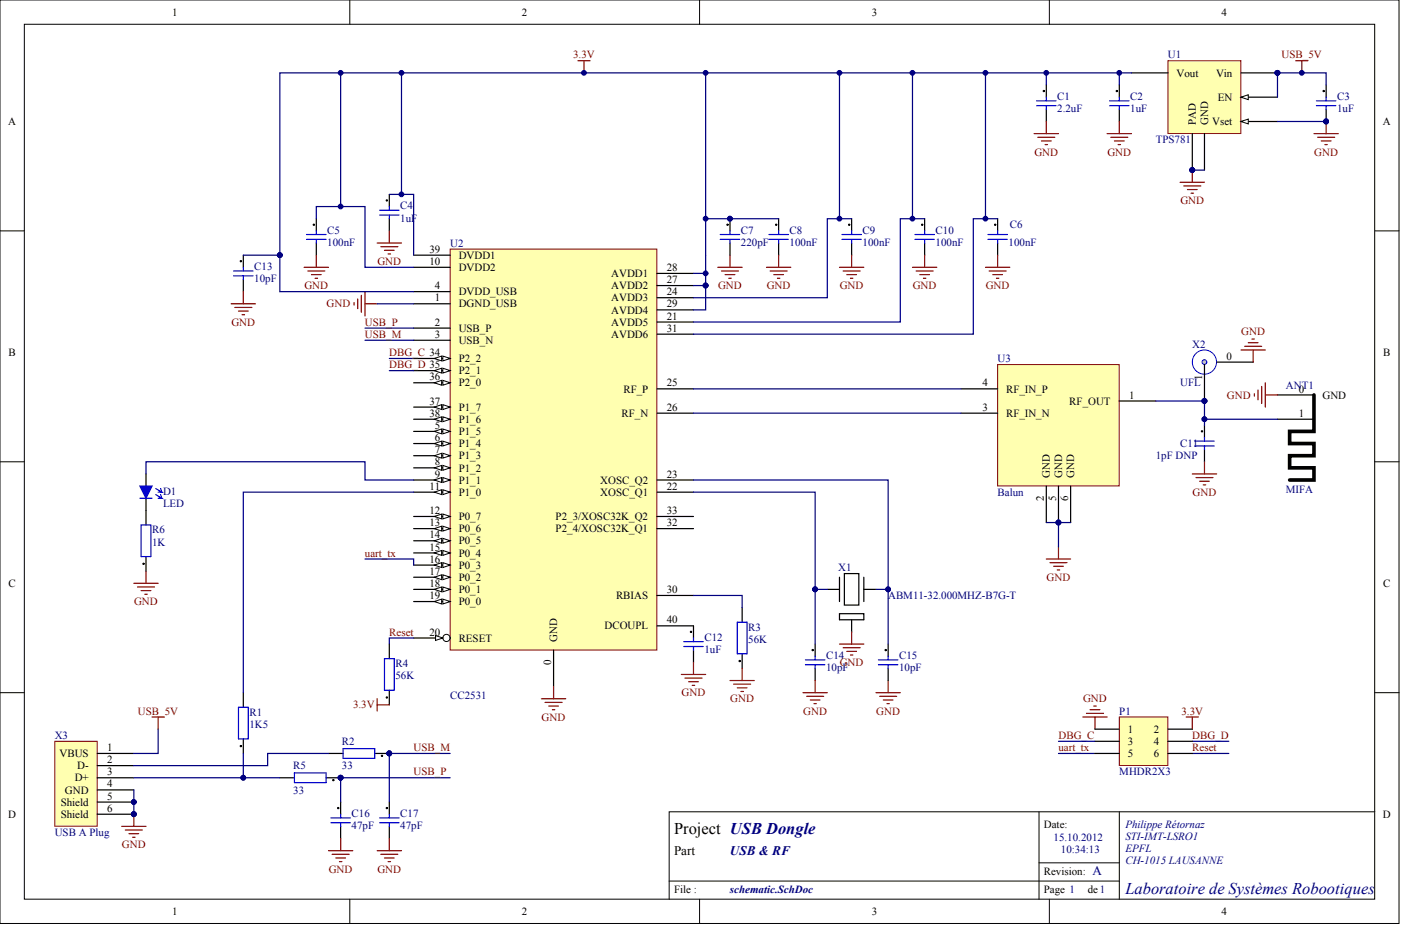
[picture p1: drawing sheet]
<svg xmlns="http://www.w3.org/2000/svg" width="244mm" height="161mm" viewBox="0 0 244 161" stroke-linecap="round" stroke-linejoin="round" font-family="sans-serif">
<defs><g id="words">
<text font-size="2.9" x="117.3" y="145.2">Project USB Dongle</text>
<text font-size="2.9" fill="#000080" x="195.8" y="155.7">Laboratoire de Systèmes Robootiques</text>
<text font-size="2.3" x="117.3" y="148.9">Part</text>
<g font-size="2.3" fill="#000080">
<text x="127" y="148.9">USB &amp; RF</text>
<text x="190.1" y="152.3">A</text>
</g>
<g font-size="1.9">
<text x="30" y="2.7">1</text>
<text x="90.8" y="2.7">2</text>
<text x="151.7" y="2.7">3</text>
<text x="212.5" y="2.7">4</text>
<text x="204.7" y="13.3">Vout</text>
<text x="211.6" y="13.3">Vin</text>
<text x="211.9" y="17.6">EN</text>
<text x="1.4" y="21.8">A</text>
<text x="208.1" y="21.8" transform="rotate(-90 208.1 21.8)">PAD</text>
<text x="210.2" y="21.8" transform="rotate(-90 210.2 21.8)">GND</text>
<text x="210.9" y="21.8">Vset</text>
<text x="240.6" y="21.8">A</text>
<text x="74.7" y="44">39</text>
<text x="74.7" y="46.1">10</text>
<text x="79.8" y="45.1">DVDD1</text>
<text x="79.8" y="47.2">DVDD2</text>
<text x="116" y="47.2">28</text>
<text x="75.7" y="50.4">4</text>
<text x="75.7" y="52.5">1</text>
<text x="79.8" y="51.4">DVDD_USB</text>
<text x="79.8" y="53.5">DGND_USB</text>
<text x="106.4" y="48.2">AVDD1</text>
<text x="106.4" y="50.4">AVDD2</text>
<text x="106.4" y="52.5">AVDD3</text>
<text x="116" y="49.3">27</text>
<text x="116" y="51.4">24</text>
<text x="116" y="53.5">29</text>
<text x="75.7" y="56.7">2</text>
<text x="75.7" y="58.8">3</text>
<text x="79.8" y="57.8">USB_P</text>
<text x="79.8" y="59.9">USB_N</text>
<text x="106.4" y="54.6">AVDD4</text>
<text x="106.4" y="56.7">AVDD5</text>
<text x="106.4" y="58.8">AVDD6</text>
<text x="116" y="55.6">21</text>
<text x="116" y="57.8">31</text>
<text x="1.5" y="62">B</text>
<text x="79.8" y="65.2">P2_1</text>
<text x="79.8" y="63">P2_2</text>
<text x="213.4" y="62.6">0</text>
<text x="240.7" y="62">B</text>
<text x="74.7" y="70.5">37</text>
<text x="74.7" y="66.2">36</text>
<text x="79.8" y="71.5">P1_7</text>
<text x="79.8" y="67.3">P2_0</text>
<text x="108.5" y="68.3">RF_P</text>
<text x="116" y="67.3">25</text>
<text x="116" y="71.5">26</text>
<text x="170.9" y="67.3">4</text>
<text x="170.9" y="71.5">3</text>
<text x="175.1" y="68.3">RF_IN_P</text>
<text x="186.1" y="70.5">RF_OUT</text>
<text x="196.5" y="69.4">1</text>
<text x="209.2" y="66.1" transform="rotate(-90 209.2 66.1)">1</text>
<text x="226" y="68.3">0</text>
<text x="230.1" y="69.4">GND</text>
<text x="74.7" y="72.6">38</text>
<text x="75.7" y="74.7">5</text>
<text x="75.7" y="76.8">6</text>
<text x="79.8" y="75.7">P1_5</text>
<text x="79.8" y="77.9">P1_4</text>
<text x="79.8" y="73.6">P1_6</text>
<text x="108.2" y="72.6">RF_N</text>
<text x="175.1" y="72.6">RF_IN_N</text>
<text x="226" y="72.6">1</text>
<text x="75.7" y="78.9">7</text>
<text x="75.7" y="81">8</text>
<text x="75.7" y="83.1">9</text>
<text x="79.8" y="80">P1_3</text>
<text x="79.8" y="82.1">P1_2</text>
<text x="116" y="83.1">23</text>
<text x="182.7" y="83.1" transform="rotate(-90 182.7 83.1)">GND</text>
<text x="184.8" y="83.1" transform="rotate(-90 184.8 83.1)">GND</text>
<text x="186.9" y="83.1" transform="rotate(-90 186.9 83.1)">GND</text>
<text x="74.7" y="85.3">11</text>
<text x="74.7" y="89.5">12</text>
<text x="79.8" y="84.2">P1_1</text>
<text x="79.8" y="86.3">P1_0</text>
<text x="104.4" y="86.3">XOSC_Q1</text>
<text x="104.4" y="84.2">XOSC_Q2</text>
<text x="116" y="89.5">33</text>
<text x="116" y="85.3">22</text>
<text x="181.6" y="87.3" transform="rotate(-90 181.6 87.3)">2</text>
<text x="183.7" y="87.3" transform="rotate(-90 183.7 87.3)">5</text>
<text x="185.9" y="87.3" transform="rotate(-90 185.9 87.3)">6</text>
<text x="74.7" y="95.8">15</text>
<text x="74.7" y="93.7">14</text>
<text x="74.7" y="91.6">13</text>
<text x="79.8" y="94.8">P0_5</text>
<text x="79.8" y="92.7">P0_6</text>
<text x="79.8" y="90.6">P0_7</text>
<text x="96.7" y="90.6">P2_3/XOSC32K_Q2</text>
<text x="96.7" y="92.7">P2_4/XOSC32K_Q1</text>
<text x="116" y="91.6">32</text>
<text x="74.7" y="100.1">17</text>
<text x="74.7" y="98">16</text>
<text x="79.8" y="101.1">P0_2</text>
<text x="79.8" y="99">P0_3</text>
<text x="79.8" y="96.9">P0_4</text>
<text x="1.5" y="102.2">C</text>
<text x="74.7" y="104.3">19</text>
<text x="74.7" y="102.2">18</text>
<text x="79.8" y="105.4">P0_0</text>
<text x="79.8" y="103.2">P0_1</text>
<text x="107.2" y="104.3">RBIAS</text>
<text x="116" y="103.2">30</text>
<text x="240.7" y="102.2">C</text>
<text x="74.7" y="110.7">20</text>
<text x="79.8" y="111.7">RESET</text>
<text x="97" y="111.7" transform="rotate(-90 97 111.7)">GND</text>
<text x="105.2" y="109.6">DCOUPL</text>
<text x="116" y="108.5">40</text>
<text x="95.9" y="115.8" transform="rotate(-90 95.9 115.8)">0</text>
<text x="10.4" y="131.8">VBUS</text>
<text x="18.6" y="130.8">1</text>
<text x="196.2" y="127.6">1</text>
<text x="196.2" y="129.7">3</text>
<text x="196.2" y="131.8">5</text>
<text x="200.8" y="127.6">2</text>
<text x="200.8" y="129.7">4</text>
<text x="200.8" y="131.8">6</text>
<text x="13" y="136">D+</text>
<text x="13.4" y="133.9">D-</text>
<text x="18.6" y="132.9">2</text>
<text x="18.6" y="135">3</text>
<text x="18.6" y="137.1">4</text>
<text x="1.4" y="142.4">D</text>
<text x="10.6" y="140.3">Shield</text>
<text x="10.6" y="142.4">Shield</text>
<text x="11.3" y="138.2">GND</text>
<text x="18.6" y="139.2">5</text>
<text x="18.6" y="141.3">6</text>
<text x="240.6" y="142.4">D</text>
<text x="181.6" y="144.1">Date:</text>
<text x="117.3" y="155.5">File :</text>
<text x="181.6" y="152.3">Revision:</text>
<text x="181.6" y="155.5">Page 1</text>
<text x="189.3" y="155.5">de1</text>
<text x="30" y="159.3">1</text>
<text x="90.8" y="159.3">2</text>
<text x="151.7" y="159.3">3</text>
<text x="212.5" y="159.3">4</text>
</g>
<g font-size="1.9" fill="#800000">
<text x="99.7" y="10.2">3.3V</text>
<text x="223" y="10.2">USB_5V</text>
<text x="180" y="27.1">GND</text>
<text x="192.7" y="27.1">GND</text>
<text x="228.7" y="27.1">GND</text>
<text x="205.4" y="35.5">GND</text>
<text x="65.7" y="46.1">GND</text>
<text x="53" y="50.4">GND</text>
<text x="56.8" y="53.5">GND</text>
<text x="124.9" y="50.4">GND</text>
<text x="133.4" y="50.4">GND</text>
<text x="146.1" y="50.4">GND</text>
<text x="158.8" y="50.4">GND</text>
<text x="171.5" y="50.4">GND</text>
<text x="40.3" y="56.7">GND</text>
<text x="63.5" y="58.8">USB_M</text>
<text x="63.5" y="56.7">USB_P</text>
<text x="216" y="58.4">GND</text>
<text x="67.7" y="64.1">DBG_D 35</text>
<text x="67.7" y="62">DBG_C 34</text>
<text x="213.5" y="69.4">GND</text>
<text x="207.5" y="86.3">GND</text>
<text x="63.5" y="96.9">uart_tx</text>
<text x="182.1" y="101.1">GND</text>
<text x="23.3" y="105.4">GND</text>
<text x="67.7" y="110.7">Reset</text>
<text x="146.1" y="115.9">GND</text>
<text x="24" y="124.4">USB_5V</text>
<text x="61.4" y="123.4">3.3V</text>
<text x="94.2" y="125.5">GND</text>
<text x="118.6" y="121.2">GND</text>
<text x="127.1" y="122.3">GND</text>
<text x="139.8" y="124.4">GND</text>
<text x="152.5" y="124.4">GND</text>
<text x="188.4" y="122.3">GND</text>
<text x="205.6" y="124.4">3.3V</text>
<text x="72" y="130.8">USB_M</text>
<text x="184.2" y="128.6">DBG_C</text>
<text x="184.2" y="130.8">uart_tx</text>
<text x="207.5" y="128.6">DBG_D</text>
<text x="207.5" y="130.8">Reset</text>
<text x="72" y="135">USB_P</text>
<text x="21.2" y="147.7">GND</text>
<text x="57.2" y="151.9">GND</text>
<text x="65.7" y="151.9">GND</text>
</g>
<g font-size="1.9" fill="#000080">
<text x="203.2" y="10.2">U1</text>
<text x="184" y="17.4">C1</text>
<text x="196.7" y="17.4">C2</text>
<text x="232.6" y="17.4">C3</text>
<text x="184" y="19.5">2.2uF</text>
<text x="196.7" y="19.5">1uF</text>
<text x="232.6" y="19.5">1uF</text>
<text x="201.1" y="25">TPS781</text>
<text x="56.9" y="40.7">C5</text>
<text x="69.6" y="36.5">C4</text>
<text x="69.6" y="38.6">1uF</text>
<text x="128.9" y="40.7">C7</text>
<text x="137.4" y="40.7">C8</text>
<text x="150.1" y="40.7">C9</text>
<text x="162.8" y="40.7">C10</text>
<text x="175.7" y="39.8">C6</text>
<text x="44.2" y="47.1">C13</text>
<text x="56.9" y="42.8">100nF</text>
<text x="78.3" y="42.9">U2</text>
<text x="128.9" y="42.8">220pF</text>
<text x="137.4" y="42.8">100nF</text>
<text x="150.1" y="42.8">100nF</text>
<text x="162.8" y="42.8">100nF</text>
<text x="175.5" y="42.8">100nF</text>
<text x="44.2" y="49.2">10pF</text>
<text x="173.6" y="63">U3</text>
<text x="207.5" y="60.5">X2</text>
<text x="205.3" y="67.3">UFL</text>
<text x="223.8" y="67.7">ANT1</text>
<text x="205.3" y="77.9">C11</text>
<text x="201.1" y="80">1pF DNP</text>
<text x="28.4" y="86.1">D1</text>
<text x="28.4" y="88.2">LED</text>
<text x="173.6" y="86.3">Balun</text>
<text x="223.8" y="85.9">MIFA</text>
<text x="26.5" y="92.9">R6</text>
<text x="26.5" y="95">1K</text>
<text x="145.9" y="99.4">X1</text>
<text x="154.5" y="104.3">ABM11-32.000MHZ-B7G-T</text>
<text x="122.6" y="111.6">C12</text>
<text x="122.6" y="113.7">1uF</text>
<text x="130.2" y="109.8">R3</text>
<text x="130.2" y="111.9">56K</text>
<text x="68.8" y="116.2">R4</text>
<text x="68.8" y="118.3">56K</text>
<text x="143.7" y="114.8">C14</text>
<text x="143.7" y="116.9">10pF</text>
<text x="156.4" y="114.8">C15</text>
<text x="156.4" y="116.9">10pF</text>
<text x="43.4" y="124.6">R1</text>
<text x="78.3" y="121.7">CC2531</text>
<text x="194.8" y="124.4">P1</text>
<text x="9.5" y="128.6">X3</text>
<text x="43.4" y="126.7">1K5</text>
<text x="59.5" y="129.7">R2</text>
<text x="51" y="133.9">R5</text>
<text x="59.5" y="133.9">33</text>
<text x="194.8" y="135">MHDR2X3</text>
<text x="51" y="138.2">33</text>
<text x="61.2" y="142.3">C16</text>
<text x="69.6" y="142.3">C17</text>
<text x="9.5" y="145.6">USB A Plug</text>
<text x="61.2" y="144.4">47pF</text>
<text x="69.6" y="144.4">47pF</text>
<text x="183.3" y="146.4">15.10.2012</text>
<text x="184.6" y="148.5">10:34:13</text>
<text x="195.8" y="144.1">Philippe Rétornaz</text>
<text x="195.8" y="146.2">STI-IMT-LSRO1</text>
<text x="195.8" y="148.3">EPFL</text>
<text x="127" y="155.5">schematic.SchDoc</text>
<text x="195.8" y="150.4">CH-1015 LAUSANNE</text>
</g>
</g></defs>
<g fill="#fff" stroke="#000" stroke-width=".17">
<path d="M0 0h243.4v160.8h-243.4z"/>
<path d="M4.2 4.2h235v152.3h-235z"/>
</g>
<g fill="none" stroke="#000" stroke-width=".17">
<path d="M60.9 0v4.2M121.7 0v4.2M182.6 0v4.2M0 40.2h4.2M239.2 40.2h4.2M0 80.4h4.2M239.2 80.4h4.2M0 120.6h4.2M239.2 120.6h4.2M60.9 156.6v4.2M116.4 153.4h78.4M121.7 156.6v4.2"/>
<path d="M180.8 141.3v15.3M180.8 150.2h14M182.6 156.6v4.2M194.8 141.3v15.3M239.2 141.3h-122.8v15.3"/>
</g>
<path d="M203.2 10.6h12.7v12.6h-12.7z" fill="#ffffb0" stroke="#800000" stroke-width=".17"/>
<path d="M215.9 12.7h6.4M215.9 16.9h6.4" fill="none" stroke="#000" stroke-width=".21"/>
<circle cx="222.3" cy="12.7" r=".41" fill="#000080" stroke="#000080" stroke-width=".17"/>
<path d="M215.9 16.9l1.3-.4v.8z" fill="#fff" stroke="#000" stroke-width=".17"/>
<path d="M215.9 21.2h6.4" fill="none" stroke="#000" stroke-width=".21"/>
<path d="M215.9 21.2l1.3-.5v.9z" fill="#fff" stroke="#000" stroke-width=".17"/>
<path d="M182.1 14.8v2.1M182.1 19v2.2M194.8 14.8v2.1M194.8 19v2.2M196.9 12.7h6.3M230.7 14.8v2.1M230.7 19v2.2M207.5 23.3v6.3M209.6 23.3v6.3" fill="none" stroke="#000" stroke-width=".21"/>
<g fill="#000080" stroke="#000080" stroke-width=".17">
<circle cx="207.4" cy="29.6" r=".41"/>
<circle cx="222.3" cy="12.7" r=".41"/>
<circle cx="230.7" cy="21.1" r=".41"/>
</g>
<path d="M180.4 18.4h3.3M180.4 17.6h3.3M182.1 16.9v.7M182.1 18.4v.6M193.1 18.4h3.4M193.1 17.6h3.4M194.8 16.9v.7M194.8 18.4v.6M229.1 18.4h3.3M229.1 17.6h3.3M230.7 16.9v.7M230.7 18.4v.6" fill="none" stroke="#00f" stroke-width=".21"/>
<g fill="#000" stroke="#000" stroke-width=".17">
<circle cx="181.6" cy="15.9" r=".12"/>
<circle cx="194.3" cy="15.9" r=".12"/>
<circle cx="230.3" cy="15.9" r=".12"/>
</g>
<path d="M173.6 63.5h21.1v21.1h-21.1z" fill="#ffffb0" stroke="#800000" stroke-width=".17"/>
<path d="M167.2 67.7h6.4M167.2 71.9h6.4M194.8 69.8h6.3M209.6 74.1v2.1M209.6 78.3v2.1M182.1 84.6v6.4M184.2 84.6v6.4M186.3 84.6v6.4" fill="none" stroke="#000" stroke-width=".21"/>
<circle cx="184.2" cy="91" r=".41" fill="#000080" stroke="#000080" stroke-width=".17"/>
<path d="M207.9 77.6h3.4M207.9 76.8h3.4M209.6 76.2v.6M209.6 77.6v.7" fill="none" stroke="#00f" stroke-width=".21"/>
<circle cx="209.1" cy="75.1" r=".12" fill="#000" stroke="#000" stroke-width=".17"/>
<circle cx="209.6" cy="63" r="2.11" fill="#fff" stroke="#00f" stroke-width=".17"/>
<circle cx="209.6" cy="63" r=".41" fill="#c0c0c0" stroke="#00f" stroke-width=".17"/>
<path d="M209.6 63.5v6.3M211.7 63h6.3M222.3 68.8h6.3M222.3 73h6.3M146.1 100.5v4.2M150.3 100.5v4.2" fill="none" stroke="#000" stroke-width=".21"/>
<circle cx="209.6" cy="69.8" r=".41" fill="#000080" stroke="#000080" stroke-width=".17"/>
<path d="M228.6 68.8v6.3h-4.2v2.1h4.2v2.1h-4.2v2.2h4.2v2.1h-4.2" fill="none" stroke="#000" stroke-width=".64"/>
<path d="M146.9 99.9h2.5v5.4h-2.5z" fill="#fff" stroke="#000" stroke-width=".21"/>
<path d="M144 102.6h2.1M146.1 106.8h4.2v1.1h-4.2zM148.2 107.9v2.1M150.3 102.6h2.1" fill="none" stroke="#000" stroke-width=".21"/>
<path d="M78.3 43.4h36v69.8h-36z" fill="#ffffb0" stroke="#800000" stroke-width=".17"/>
<path d="M72 57.1h6.3M72 59.2h6.3M72 75.1h6.3" fill="none" stroke="#000" stroke-width=".21"/>
<g fill="#fff" stroke="#000" stroke-width=".17">
<path d="M77.1 74.7l1.2 .4-1.2 .4z"/>
<path d="M75.6 75.1l1.2-.4v.8z"/>
</g>
<path d="M72 77.2h6.3" fill="none" stroke="#000" stroke-width=".21"/>
<g fill="#fff" stroke="#000" stroke-width=".17">
<path d="M77.1 76.8l1.2 .4-1.2 .4z"/>
<path d="M75.6 77.2l1.2-.4v.8z"/>
</g>
<path d="M72 79.3h6.3" fill="none" stroke="#000" stroke-width=".21"/>
<g fill="#fff" stroke="#000" stroke-width=".17">
<path d="M77.1 78.9l1.2 .4-1.2 .5z"/>
<path d="M75.6 79.3l1.2-.4v.9z"/>
</g>
<path d="M72 81.5h6.3" fill="none" stroke="#000" stroke-width=".21"/>
<g fill="#fff" stroke="#000" stroke-width=".17">
<path d="M77.1 81l1.2 .5-1.2 .4z"/>
<path d="M75.6 81.5l1.2-.5v.9z"/>
</g>
<path d="M72 83.6h6.3" fill="none" stroke="#000" stroke-width=".21"/>
<g fill="#fff" stroke="#000" stroke-width=".17">
<path d="M77.1 83.1l1.2 .5-1.2 .4z"/>
<path d="M75.6 83.6l1.2-.5v.9z"/>
</g>
<path d="M72 85.7h6.3" fill="none" stroke="#000" stroke-width=".21"/>
<g fill="#fff" stroke="#000" stroke-width=".17">
<path d="M77.1 85.3l1.2 .4-1.2 .4z"/>
<path d="M75.6 85.7l1.2-.4v.8z"/>
</g>
<path d="M72 73h6.3" fill="none" stroke="#000" stroke-width=".21"/>
<g fill="#fff" stroke="#000" stroke-width=".17">
<path d="M77.1 72.6l1.2 .4-1.2 .4z"/>
<path d="M75.6 73l1.2-.4v.8z"/>
</g>
<path d="M72 70.9h6.3" fill="none" stroke="#000" stroke-width=".21"/>
<g fill="#fff" stroke="#000" stroke-width=".17">
<path d="M77.1 70.5l1.2 .4-1.2 .4z"/>
<path d="M75.6 70.9l1.2-.4v.8z"/>
</g>
<path d="M72 104.7h6.3" fill="none" stroke="#000" stroke-width=".21"/>
<g fill="#fff" stroke="#000" stroke-width=".17">
<path d="M77.1 104.3l1.2 .4-1.2 .5z"/>
<path d="M75.6 104.7l1.2-.4v.9z"/>
</g>
<path d="M72 102.6h6.3" fill="none" stroke="#000" stroke-width=".21"/>
<g fill="#fff" stroke="#000" stroke-width=".17">
<path d="M77.1 102.2l1.2 .4-1.2 .4z"/>
<path d="M75.6 102.6l1.2-.4v.8z"/>
</g>
<path d="M72 100.5h6.3" fill="none" stroke="#000" stroke-width=".21"/>
<g fill="#fff" stroke="#000" stroke-width=".17">
<path d="M77.1 100.1l1.2 .4-1.2 .4z"/>
<path d="M75.6 100.5l1.2-.4v.8z"/>
</g>
<path d="M72 98.4h6.3" fill="none" stroke="#000" stroke-width=".21"/>
<g fill="#fff" stroke="#000" stroke-width=".17">
<path d="M77.1 98l1.2 .4-1.2 .4z"/>
<path d="M75.6 98.4l1.2-.4v.8z"/>
</g>
<path d="M72 96.3h6.3" fill="none" stroke="#000" stroke-width=".21"/>
<g fill="#fff" stroke="#000" stroke-width=".17">
<path d="M77.1 95.8l1.2 .5-1.2 .4z"/>
<path d="M75.6 96.3l1.2-.5v.9z"/>
</g>
<path d="M72 94.2h6.3" fill="none" stroke="#000" stroke-width=".21"/>
<g fill="#fff" stroke="#000" stroke-width=".17">
<path d="M77.1 93.7l1.2 .5-1.2 .4z"/>
<path d="M75.6 94.2l1.2-.5v.9z"/>
</g>
<path d="M72 92h6.3" fill="none" stroke="#000" stroke-width=".21"/>
<g fill="#fff" stroke="#000" stroke-width=".17">
<path d="M77.1 91.6l1.2 .4-1.2 .5z"/>
<path d="M75.6 92l1.2-.4v.9z"/>
</g>
<path d="M72 89.9h6.3" fill="none" stroke="#000" stroke-width=".21"/>
<g fill="#fff" stroke="#000" stroke-width=".17">
<path d="M77.1 89.5l1.2 .4-1.2 .4z"/>
<path d="M75.6 89.9l1.2-.4v.8z"/>
</g>
<path d="M72 66.6h6.3" fill="none" stroke="#000" stroke-width=".21"/>
<g fill="#fff" stroke="#000" stroke-width=".17">
<path d="M77.1 66.2l1.2 .4-1.2 .5z"/>
<path d="M75.6 66.6l1.2-.4v.9z"/>
</g>
<path d="M72 64.5h6.3" fill="none" stroke="#000" stroke-width=".21"/>
<g fill="#fff" stroke="#000" stroke-width=".17">
<path d="M77.1 64.1l1.2 .4-1.2 .5z"/>
<path d="M75.6 64.5l1.2-.4v.9z"/>
</g>
<path d="M72 62.4h6.3" fill="none" stroke="#000" stroke-width=".21"/>
<g fill="#fff" stroke="#000" stroke-width=".17">
<path d="M77.1 62l1.2 .4-1.2 .4z"/>
<path d="M75.6 62.4l1.2-.4v.8z"/>
</g>
<path d="M114.3 89.9h6.4M114.3 92h6.4M114.3 85.7h6.4M114.3 83.6h6.4M72 111.1h6.3" fill="none" stroke="#000" stroke-width=".21"/>
<circle cx="77.7" cy="111.1" r=".62" fill="#fff" stroke="#000" stroke-width=".17"/>
<path d="M75.8 110.7l1.3 .4-1.3 .4z" fill="#fff" stroke="#000" stroke-width=".17"/>
<g fill="none" stroke="#000" stroke-width=".21">
<path d="M55 38.1v2.1M67.7 33.8v2.2M67.7 38.1v2.1M127 38.1v2.1M135.5 38.1v2.1M148.2 38.1v2.1M160.9 38.1v2.1M173.6 38.1v2.1M42.3 44.4v2.1M42.3 48.7v2.1M55 42.3v2.1M72 44.4h6.3"/>
<path d="M72 46.5h6.3M72 50.8h6.3M72 52.9h6.3M114.3 47.6h6.4M114.3 49.7h6.4M114.3 51.8h6.4M114.3 53.9h6.4M114.3 56.1h6.4M114.3 58.2h6.4M127 42.3v2.1M135.5 42.3v2.1M148.2 42.3v2.1"/>
<path d="M160.9 42.3v2.1M173.6 42.3v2.1M114.3 67.7h6.4M114.3 71.9h6.4M67.7 112.1v2.6M96.3 113.2v6.3M114.3 103.7h6.4M114.3 109h6.4v2.1M120.7 113.2v2.1M129.1 105.8v2.5M129.1 113.8v2.6M141.8 112.1v2.2"/>
<path d="M141.8 116.4v2.1M154.5 112.1v2.2M154.5 116.4v2.1M67.7 120.2v2.5"/>
</g>
<g fill="none" stroke="#000080" stroke-width=".21">
<path d="M55 38.1v-2.1h8.5v10.5h8.5M67.7 33.8h4.3v10.6M207.5 29.6h2.1M65.6 52.9h6.4M120.7 67.7h46.5M120.7 71.9h46.5M201.1 69.8h8.5v3.2h12.7M209.6 73v1.1M120.7 85.7h21.1v16.9M120.7 83.6h33.8v19M182.1 91h4.2M184.2 91v4.2"/>
<path d="M72 111.1h-4.3v1M120.7 103.7h8.4v2.1M141.8 102.6v9.5M141.8 102.6h2.2M152.4 102.6h2.1v9.5M184.2 129.1h6.3M184.2 131.2h6.3M207.5 129.1h6.3M207.5 131.2h6.3"/>
</g>
<g fill="#000080" stroke="#000080" stroke-width=".17">
<circle cx="209.6" cy="69.8" r=".41"/>
<circle cx="209.6" cy="73" r=".41"/>
<circle cx="154.5" cy="102.6" r=".41"/>
<circle cx="141.8" cy="102.6" r=".41"/>
<circle cx="127" cy="38.1" r=".41"/>
<circle cx="184.2" cy="91" r=".41"/>
<circle cx="207.4" cy="29.6" r=".41"/>
<circle cx="230.7" cy="21.1" r=".41"/>
</g>
<g fill="none" stroke="#00f" stroke-width=".21">
<path d="M66 37.4h3.4M66 36.6h3.4M67.7 36v.6M67.7 37.4v.7M40.6 48h3.4M40.6 47.2h3.4M42.3 46.5v.7M42.3 48v.7M53.3 41.7h3.4M53.3 40.8h3.4M55 40.2v.6M55 41.7v.6"/>
<path d="M125.3 41.7h3.4M125.3 40.8h3.4M127 40.2v.6M127 41.7v.6M133.8 41.7h3.4M133.8 40.8h3.4M135.5 40.2v.6M135.5 41.7v.6M146.5 41.7h3.4M146.5 40.8h3.4M148.2 40.2v.6M148.2 41.7v.6"/>
<path d="M159.2 41.7h3.4M159.2 40.8h3.4M160.9 40.2v.6M160.9 41.7v.6M171.9 41.7h3.4M171.9 40.8h3.4M173.6 40.2v.6M173.6 41.7v.6M66.9 114.7h1.7v5.5h-1.7zM119 112.6h3.4M119 111.7h3.4M120.7 111.1v.6"/>
<path d="M120.7 112.6v.6M128.3 108.3h1.7v5.5h-1.7zM140.1 115.7h3.4M140.1 114.9h3.4M141.8 114.3v.6M141.8 115.7v.7M152.8 115.7h3.4M152.8 114.9h3.4M154.5 114.3v.6M154.5 115.7v.7"/>
</g>
<g fill="#000" stroke="#000" stroke-width=".17">
<circle cx="54.6" cy="39.1" r=".12"/>
<circle cx="67.3" cy="34.9" r=".12"/>
<circle cx="126.6" cy="39.1" r=".12"/>
<circle cx="135" cy="39.1" r=".12"/>
<circle cx="147.8" cy="39.1" r=".12"/>
<circle cx="160.5" cy="39.1" r=".12"/>
<circle cx="173.2" cy="39.1" r=".12"/>
<circle cx="41.9" cy="45.5" r=".12"/>
<circle cx="120.2" cy="110" r=".12"/>
<circle cx="128.7" cy="115.1" r=".12"/>
<circle cx="141.4" cy="113.2" r=".12"/>
<circle cx="154.1" cy="113.2" r=".12"/>
<circle cx="67.3" cy="121.4" r=".12"/>
</g>
<g fill="none" stroke="#800000" stroke-width=".21">
<path d="M179.9 23.3h4.3M180.6 23.9h2.9M181.2 24.5h1.7M181.8 25.2h.5M182.1 21.2v2.1M192.6 23.3h4.3M193.3 23.9h2.9M193.9 24.5h1.7M194.5 25.2h.5M194.8 21.2v2.1M205.3 31.7h4.3M206 32.4h2.9"/>
<path d="M206.6 33h1.7M207.2 33.6h.5M207.5 29.6v2.1M228.6 23.3h4.3M229.3 23.9h2.9M229.9 24.5h1.7M230.5 25.2h.5M230.7 21.2v2.1M40.2 52.9h4.3M40.9 53.5h2.9M41.5 54.2h1.7M42.1 54.8h.5"/>
<path d="M42.3 50.8v2.1M52.9 46.5h4.3M53.6 47.2h2.9M54.2 47.8h1.7M54.8 48.4h.5M55 44.4v2.1M61.6 52.7v.4M62.2 52v1.7M62.9 51.4v3M63.5 50.8v4.2M63.5 52.9h2.1M65.6 42.3h4.3"/>
<path d="M66.3 42.9h2.9M66.9 43.6h1.7M67.5 44.2h.5M67.7 40.2v2.1M124.9 46.5h4.2M125.5 47.2h3M126.2 47.8h1.7M126.8 48.4h.4M127 44.4v2.1M133.4 46.5h4.2M134 47.2h3M134.6 47.8h1.7"/>
<path d="M135.3 48.4h.4M135.5 44.4v2.1M146.1 46.5h4.2M146.7 47.2h3M147.3 47.8h1.7M148 48.4h.4M148.2 44.4v2.1M158.8 46.5h4.2M159.4 47.2h3M160 47.8h1.7M160.7 48.4h.4M160.9 44.4v2.1"/>
<path d="M171.5 46.5h4.2M172.1 47.2h3M172.7 47.8h1.7M173.4 48.4h.4M173.6 44.4v2.1M217.2 59.7h1.7M217.8 59h.5M215.9 60.9h4.3M216.6 60.3h2.9M218 60.9v2.1M218.3 68.5v.5M218.9 67.9v1.7"/>
<path d="M219.5 67.3v2.9M220.2 66.6v4.3M220.2 68.8h2.1M182.1 97.3h4.2M182.7 98h3M183.3 98.6h1.7M184 99.2h.4M184.2 95.2v2.1M207.5 82.5h4.2M208.1 83.1h3M208.7 83.8h1.7M209.4 84.4h.4"/>
<path d="M209.6 80.4v2.1M96.3 119.5v2.2M118.5 117.4h4.3M119.2 118.1h2.9M119.8 118.7h1.7M120.5 119.3h.4M120.7 115.3v2.1M127 118.5h4.2M127.7 119.1h2.9M128.3 119.8h1.7M129.1 116.4v2.1M141.8 118.5v2.1"/>
<path d="M146.1 112.1h4.2M146.7 112.8h3M147.3 113.4h1.7M148 114h.4M148.2 110v2.1M154.5 118.5v2.1M94.2 121.7h4.2M94.8 122.3h3M95.5 122.9h1.7M96.1 123.6h.4M128.9 120.4h.4M139.7 120.6h4.3"/>
<path d="M140.4 121.2h2.9M141 121.9h1.7M141.6 122.5h.4M152.4 120.6h4.3M153.1 121.2h2.9M153.7 121.9h1.7M154.3 122.5h.4M188.4 124.8h4.2M189 124.2h3M189.7 123.6h1.7M190.3 122.9h.4M190.5 124.8v2.1"/>
<path d="M206.4 124.8h2.1M207.5 124.8v2.1"/>
</g>
<path d="M194.8 124.8h8.4v8.5h-8.4z" fill="#ffffb0" stroke="#800000" stroke-width=".17"/>
<path d="M190.5 126.9h4.3M190.5 129.1h4.3M190.5 131.2h4.3M203.2 126.9h4.3M203.2 129.1h4.3M203.2 131.2h4.3" fill="none" stroke="#000" stroke-width=".21"/>
<g fill="none" stroke="#000080" stroke-width=".21">
<path d="M59.3 12.7v23.3M69.9 12.7v21.1M122.8 12.7v37M146.1 12.7v25.4M158.8 12.7v25.4M171.5 12.7v25.4M182.1 12.7v2.1M194.8 12.7v2.1M196.9 12.7h-148.2v31.7M230.7 14.8v-2.1h-8.4v4.2M122.8 38.1h12.7M148.2 38.1h-4.2v13.7h-23.3"/>
<path d="M160.9 38.1h-4.2v18h-36M173.6 38.1h-4.2v20.1h-48.7M222.3 21.2h8.4M42.3 44.4h6.4M48.7 44.4v6.4h23.3M120.7 49.7h2.1M120.7 47.6h2.1M122.8 49.7v4.2h-2.1M67.7 62.4h4.3M67.7 64.5h4.3"/>
</g>
<g fill="#000080" stroke="#000080" stroke-width=".17">
<circle cx="122.8" cy="49.7" r=".41"/>
<circle cx="122.8" cy="38.1" r=".41"/>
<circle cx="122.8" cy="47.6" r=".41"/>
<circle cx="48.7" cy="44.4" r=".41"/>
<circle cx="59.3" cy="36" r=".41"/>
<circle cx="59.3" cy="12.7" r=".41"/>
<circle cx="69.8" cy="33.8" r=".41"/>
<circle cx="69.8" cy="12.7" r=".41"/>
<circle cx="122.8" cy="12.7" r=".41"/>
<circle cx="146.1" cy="38.1" r=".41"/>
<circle cx="146.1" cy="12.7" r=".41"/>
<circle cx="158.8" cy="38.1" r=".41"/>
<circle cx="158.8" cy="12.7" r=".41"/>
<circle cx="171.5" cy="38.1" r=".41"/>
<circle cx="171.5" cy="12.7" r=".41"/>
<circle cx="182" cy="12.7" r=".41"/>
<circle cx="194.7" cy="12.7" r=".41"/>
<circle cx="101.6" cy="12.7" r=".41"/>
<circle cx="222.3" cy="12.7" r=".41"/>
<circle cx="230.7" cy="21.1" r=".41"/>
<circle cx="226.5" cy="12.7" r=".41"/>
</g>
<path d="M100.6 10.6h2.1M101.6 10.6v2.1M225.5 10.6h2.1M226.5 10.6v2.1M65.6 121.7v2.1M65.6 122.7h2.1" fill="none" stroke="#800000" stroke-width=".21"/>
<path d="M9.5 129.1h7.4v14.8h-7.4z" fill="#ffffb0" stroke="#800000" stroke-width=".17"/>
<g fill="none" stroke="#000" stroke-width=".21">
<path d="M25.4 82.5v2.1M25.4 86.7v4.7M25.4 96.9v2.5M16.9 131.2h6.4M16.9 133.3h6.4M16.9 135.4h6.4M16.9 137.5h6.4M16.9 139.6h6.4M42.3 120.6v2.5M42.3 128.6v2.6M48.7 135.4h2.5M56.7 135.4h2.6"/>
<path d="M57.2 131.2h2.5M59.3 139.6v2.2M65.2 131.2h2.5M67.7 139.6v2.2M16.9 141.8h6.4M59.3 143.9v2.1M67.7 143.9v2.1"/>
</g>
<g fill="#000080" stroke="#000080" stroke-width=".17">
<circle cx="23.3" cy="139.6" r=".41"/>
<circle cx="23.3" cy="141.7" r=".41"/>
<circle cx="42.3" cy="135.4" r=".41"/>
<circle cx="59.3" cy="135.4" r=".41"/>
<circle cx="67.7" cy="131.2" r=".41"/>
</g>
<path d="M63.5 57.1h8.5M63.5 59.2h8.5M25.4 82.5v-2.1h38.1v3.2h8.5M63.5 97.3h8.5v1.1M72 85.7h-29.7v34.9M23.3 137.5v4.3M27.5 126.9v4.3h-4.2M42.3 131.2v4.2h-19M42.3 135.4h6.4M57.2 131.2h-10.6v2.1h-23.3M78.3 135.4h-19v4.2M78.3 131.2h-10.6v8.4" fill="none" stroke="#000080" stroke-width=".21"/>
<g fill="none" stroke="#800000" stroke-width=".21">
<path d="M25.4 99.4v2.2M23.3 101.6h4.2M23.9 102.2h3M24.6 102.8h1.6M25.2 103.5h.4M26.5 124.8h2.1M27.5 124.8v2.1M21.2 143.9h4.2M21.8 144.5h3M22.4 145.1h1.7M23.1 145.8h.4M23.3 141.8v2.1"/>
<path d="M57.2 148.1h4.2M57.8 148.7h3M58.4 149.4h1.7M59.1 150h.4M59.3 146v2.1M65.6 148.1h4.3M66.3 148.7h2.9M66.9 149.4h1.7M67.5 150h.5M67.7 146v2.1"/>
</g>
<g fill="none" stroke="#00f" stroke-width=".21">
<path d="M24.3 86.7h2.2M24.6 91.4h1.6v5.5h-1.6zM27.1 85.1l1.1 .6h-.7M27.1 86.1l1.1 .6h-.7M27.9 85.1l.3 .6M27.9 86.1l.3 .6M41.5 123.1h1.7v5.5h-1.7zM51.2 134.6h5.5v1.7h-5.5zM59.7 130.3h5.5v1.7h-5.5zM57.6 143.2h3.4M57.6 142.4h3.4M59.3 141.8v.6"/>
<path d="M59.3 143.2v.7M66 143.2h3.4M66 142.4h3.4M67.7 141.8v.6M67.7 143.2v.7"/>
</g>
<g fill="#000" stroke="#000" stroke-width=".17">
<circle cx="25" cy="98.2" r=".12"/>
<circle cx="41.9" cy="129.9" r=".12"/>
<circle cx="58" cy="135.8" r=".12"/>
<circle cx="66.5" cy="131.6" r=".12"/>
<circle cx="58.8" cy="140.7" r=".12"/>
<circle cx="67.3" cy="140.7" r=".12"/>
</g>
<path d="M24.3 84.6h2.2l-1.1 2.1z" fill="#00f" stroke="#00f" stroke-width=".21"/>
<use href="#words"/>
</svg>
